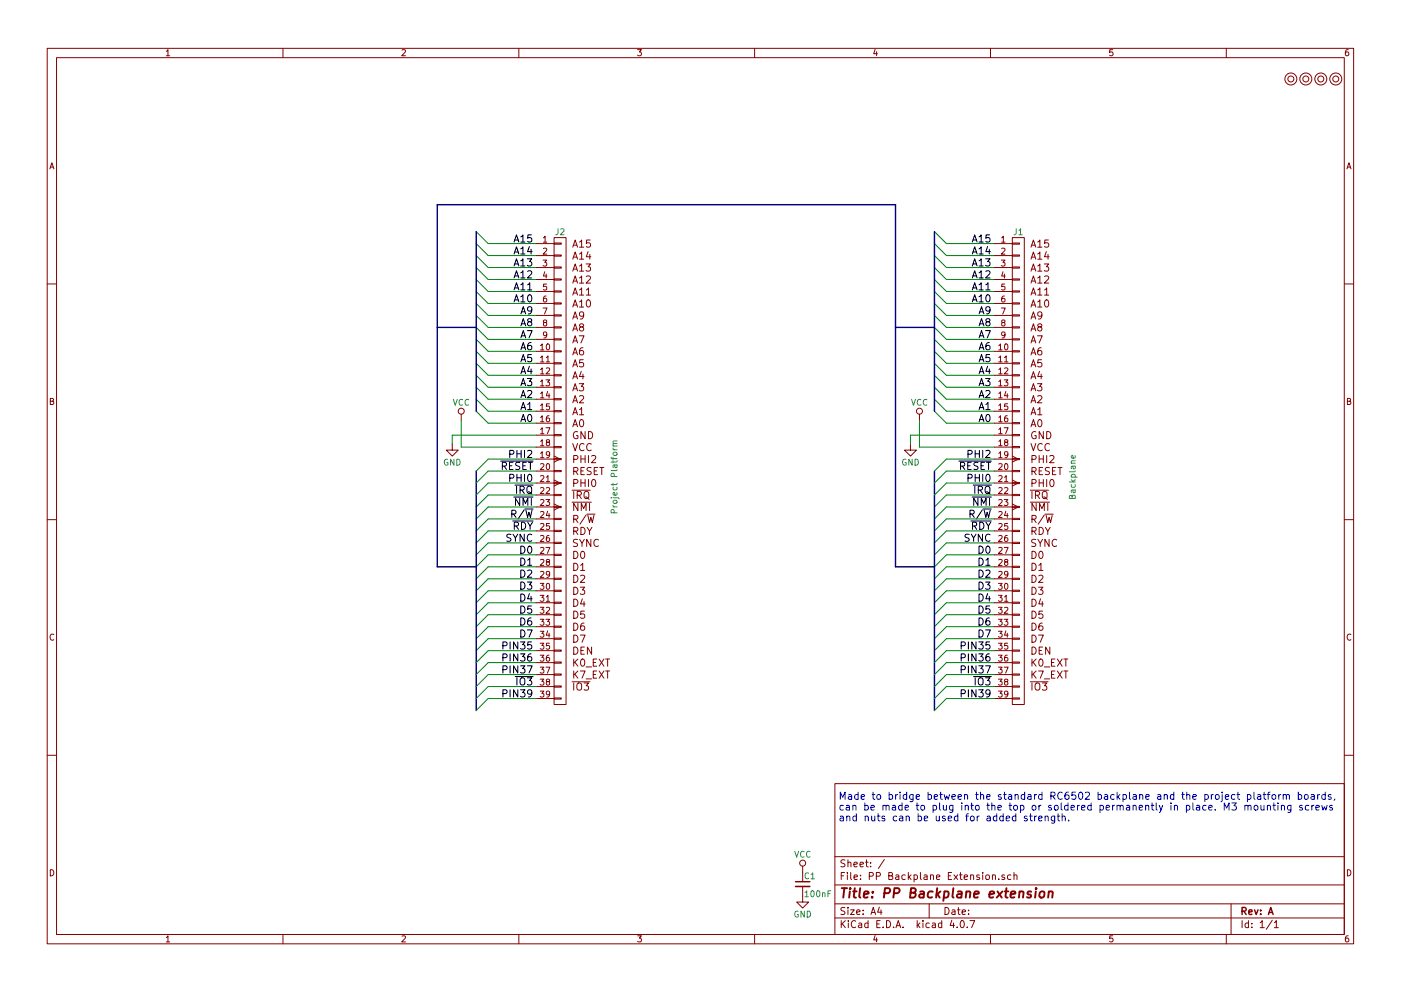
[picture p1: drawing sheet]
<svg xmlns="http://www.w3.org/2000/svg" width="297mm" height="210mm" viewBox="0 0 297 210" stroke-linecap="round" stroke-linejoin="round" font-family="sans-serif">
<g fill="none" stroke="#840000" stroke-width=".21">
<path d="M10 10.3h277v189.9h-277zM12 12.2h273v186.1h-273zM35.3 10.9l.3-.4v1.3M35.3 11.8h.7M60 10.3v1.9M85.2 10.6l.5-.1 .3 .4-.8 .9h.8M110 10.3v1.9M135.2 10.5h.8l-.4 .5 .3 .1 .1 .2-.1 .4-.2 .1-.5-.1M160 10.3v1.9M185.5 10.5l-.3 .9h.8M185.9 11v.8M210 10.3v1.9"/>
<path d="M235.9 10.5h-.6v.6h.6l.1 .5-.3 .2-.4-.1M260 10.3v1.9M285.9 10.5l-.4 .1-.2 .2-.1 .8 .3 .2 .4-.1 .1-.4-.1-.2-.4-.1-.3 .3M10.6 35.8l.4-1.3 .4 1.3M10.7 35.5h.6M285.6 35.8l.4-1.3 .4 1.3M285.7 35.5h.6M113.7 51.7h3.8M113.7 54.2h3.8M113.7 56.8h3.8M113.7 59.3h3.8M115.1 55.2h.8l-.4 .5 .4 .1v.5l-.2 .2-.6-.2"/>
<path d="M115.2 50.5l.4-.4v1.3M115.2 52.8l.5-.2 .2 .4-.8 .9h.8M115.2 51.4h.7M115.5 57.7l-.3 .9h.8M115.8 58.1v.9M117.5 50.4h2.5v99.1h-2.5zM117.5 59.2h1.5v.2h-1.5zM117.5 56.6h1.5v.3h-1.5zM117.5 54.1h1.5v.3h-1.5zM117.5 51.6h1.5v.2h-1.5zM121.4 57.5l.5-1.5 .6 1.5M121.4 55l.5-1.5 .6 1.5"/>
<path d="M121.4 52.4l.5-1.5 .6 1.5M121.6 59.6h.7M121.6 57.1h.7M121.6 54.6h.7M121.6 52h.7M122.9 59l.4-.5v1.6M122.9 56.4l.4-.4v1.5M122.9 53.9l.4-.4v1.5M122.9 51.4l.4-.5v1.5M122.9 57.5h.8M122.9 55h.8M122.9 52.4h.8"/>
<path d="M124.3 56h.9l-.5 .6 .5 .3-.1 .5-.2 .1-.6-.1M124.3 58.7l.6-.2 .3 .5-.9 1.1h.9M124.7 53.4l-.4 1.1h1M125 54v1M125.1 50.9h-.7l-.1 .8 .2-.2 .5 .1 .2 .6-.3 .2-.6-.1M210.8 51.7h3.8M210.8 54.2h3.8M210.8 56.8h3.8M210.8 59.3h3.8M212.3 55.2h.8l-.5 .5 .4 .1v.5l-.1 .2-.6-.2M212.4 50.5l.3-.4v1.3M212.4 52.8l.5-.2 .2 .4-.8 .9h.8"/>
<path d="M212.4 51.4h.7M212.6 57.7l-.2 .9h.7M213 58.1v.9M214.6 50.4h2.6v99.1h-2.6zM214.6 59.2h1.6v.2h-1.6zM214.6 56.6h1.6v.3h-1.6zM214.6 54.1h1.6v.3h-1.6zM214.6 51.6h1.6v.2h-1.6zM218.6 57.5l.5-1.5 .5 1.5M218.6 55l.5-1.5 .5 1.5M218.6 52.4l.5-1.5 .5 1.5M218.7 59.6h.8"/>
<path d="M218.7 57.1h.8M218.7 54.6h.8M218.7 52h.8M220 59l.5-.5v1.6M220 56.4l.5-.4v1.5M220 53.9l.5-.4v1.5M220 51.4l.5-.5v1.5M220 57.5h.9M220 55h.9M220 52.4h.9M221.4 56h1l-.6 .6 .6 .3-.1 .5-.3 .1-.6-.1M221.5 58.7l.5-.2 .4 .5-1 1.1h1"/>
<path d="M221.8 53.4l-.3 1.1h.9M222.2 54v1M222.3 50.9h-.8v.8l.2-.2 .5 .1 .2 .6-.4 .2-.5-.1M10 60.2h2M113.7 61.8h3.8M113.7 64.4h3.8M113.7 66.9h3.8M113.7 69.5h3.8M113.7 72h3.8M113.7 74.5h3.8M113.7 77.1h3.8M113.7 79.6h3.8"/>
<path d="M114.6 73.3l.4-.3v1.2M114.6 75.9l.4-.4v1.3M114.6 78.4l.4-.4v1.3M114.6 74.2h.7M114.6 76.8h.7M114.6 79.3h.7M115.1 65.3h.9l-.6 1.3M115.4 68.4l-.2-.2 .1-.2h.6v.3l-.6 .2-.1 .2 .1 .3 .1 .2h.3l.2-.3v-.4l-.2-.1M115.8 62.8l-.4 .1-.1 .2-.1 .7 .2 .3 .5-.1-.1-.7h-.4l-.2 .2M115.8 75.9l.4-.4v1.3M115.8 78.2l.5-.2 .2 .4-.8 .9h.8M115.8 76.8h.7"/>
<path d="M115.9 60.3h-.6l-.1 .6h.7v.5l-.2 .1-.5-.1M115.9 71l-.2 .2-.4-.1v-.6l.4-.1 .2 .3v.7l-.3 .3h-.3M115.9 73.1l.2-.1a.67 .67 0 0 1 .5 .6 .67 .67 0 0 1-.5 .6l-.3-.4zM117.5 79.5h1.5v.3h-1.5zM117.5 77h1.5v.2h-1.5zM117.5 74.4h1.5v.3h-1.5zM117.5 71.9h1.5v.2h-1.5zM117.5 69.3h1.5v.3h-1.5zM117.5 66.8h1.5v.3h-1.5zM117.5 64.3h1.5v.2h-1.5zM117.5 61.7h1.5v.3h-1.5zM121.4 65.1l.5-1.5 .6 1.5"/>
<path d="M121.4 62.6l.5-1.5 .6 1.5M121.4 60.1l.5-1.6 .6 1.6M121.4 77.8l.5-1.5 .6 1.5M121.4 75.3l.5-1.5 .6 1.5M121.4 72.8l.5-1.6 .6 1.6M121.4 70.2l.5-1.5 .6 1.5M121.4 67.7l.5-1.5 .6 1.5M121.6 64.7h.7M121.6 62.2h.7M121.6 80h.7M121.6 77.4h.7M121.6 74.9h.7"/>
<path d="M121.6 72.3h.7M121.6 69.8h.7M121.6 67.3h.7M122.8 71.2h1l-.6 1.6M122.9 64.1l.4-.5v1.5M122.9 61.5l.4-.4v1.5M122.9 65.1h.8M122.9 62.6h.8M122.9 60.1h.8M123.2 69.4l-.3-.3v-.2l.3-.2 .4 .1 .1 .2v.2l-.7 .2-.1 .2v.3l.3 .3h.2l.3-.3v-.3l-.3-.2M123.2 78.8l-.3 1.1h.9M123.6 73.8l-.4 .1a.99 .99 0 0 0 0 1.4l.5-.1v-.6l-.3-.2h-.2l-.3 .2"/>
<path d="M123.6 79.4v1M123.7 76.3h-.8v.8l.2-.2 .5 .1 .1 .6-.3 .2-.5-.1M123.7 66.8l-.3 .3h-.2l-.3-.3v-.5l.5-.1a.96 .96 0 0 1-.1 1.5h-.3M124.3 61.5l.5-.4v1.5M124.3 62.6h.9M124.5 63.8l.2-.2a.81 .81 0 0 1 .5 .8 .81 .81 0 0 1-.5 .7l-.2-.1-.2-.4zM210.8 61.8h3.8M210.8 64.4h3.8M210.8 66.9h3.8M210.8 69.5h3.8M210.8 72h3.8M210.8 74.5h3.8"/>
<path d="M210.8 77.1h3.8M210.8 79.6h3.8M211.8 73.3l.3-.3v1.2M211.8 75.9l.3-.4v1.3M211.8 78.4l.3-.4v1.3M211.8 74.2h.7M211.8 76.8h.7M211.8 79.3h.7M212.3 65.3h.8l-.5 1.3M212.6 68.4l-.2-.2v-.2h.6v.3l-.5 .2-.1 .2v.3l.2 .2h.3l.2-.3-.1-.4-.1-.1M213 62.8l-.4 .1-.2 .2v.7l.2 .3 .4-.1v-.7h-.4l-.2 .2M213 75.9l.3-.4v1.3"/>
<path d="M213 78.2l.5-.2 .2 .4-.8 .9h.8M213 76.8h.7M213 60.3h-.6v.6h.6v.5l-.1 .1-.5-.1M213.1 71l-.2 .2-.4-.1-.1-.6 .5-.1 .2 .3-.1 .7-.3 .3h-.2M213.1 73.1l.2-.1a.67 .67 0 0 1 .4 .6 .67 .67 0 0 1-.4 .6l-.3-.4zM214.6 79.5h1.6v.3h-1.6zM214.6 77h1.6v.2h-1.6zM214.6 74.4h1.6v.3h-1.6zM214.6 71.9h1.6v.2h-1.6zM214.6 69.3h1.6v.3h-1.6zM214.6 66.8h1.6v.3h-1.6zM214.6 64.3h1.6v.2h-1.6z"/>
<path d="M214.6 61.7h1.6v.3h-1.6zM218.6 65.1l.5-1.5 .5 1.5M218.6 62.6l.5-1.5 .5 1.5M218.6 60.1l.5-1.6 .5 1.6M218.6 77.8l.5-1.5 .5 1.5M218.6 75.3l.5-1.5 .5 1.5M218.6 72.8l.5-1.6 .5 1.6M218.6 70.2l.5-1.5 .5 1.5M218.6 67.7l.5-1.5 .5 1.5M218.7 64.7h.8M218.7 62.2h.8M218.7 80h.8"/>
<path d="M218.7 77.4h.8M218.7 74.9h.8M218.7 72.3h.8M218.7 69.8h.8M218.7 67.3h.8M220 71.2h1l-.7 1.6M220 64.1l.5-.5v1.5M220 61.5l.5-.4v1.5M220 65.1h.9M220 62.6h.9M220 60.1h.9M220.3 69.4l-.3-.3 .1-.2 .2-.2 .5 .1 .1 .2-.1 .2-.6 .2-.2 .2v.3l.3 .3h.3l.3-.3v-.3l-.3-.2"/>
<path d="M220.4 78.8l-.4 1.1h1M220.8 73.8l-.5 .1a.99 .99 0 0 0 0 1.4l.5-.1 .1-.6-.3-.2h-.3l-.3 .2M220.8 79.4v1M220.8 76.3h-.7l-.1 .8 .2-.2 .6 .1 .1 .6-.3 .2-.6-.1M220.9 66.8l-.3 .3h-.3l-.3-.3 .1-.5 .5-.1a.96 .96 0 0 1-.1 1.5h-.3M221.5 61.5l.4-.4v1.5M221.5 62.6h.9M221.6 63.8l.2-.2a.81 .81 0 0 1 .6 .8 .81 .81 0 0 1-.6 .7l-.2-.1-.1-.4zM285 60.2h2M10.7 85.1h.5l.1-.5-.6-.1v1.3h.5l.2-.4-.3-.3M95.9 94.2v1.3h1.3l-1.3 1.3-1.3-1.3h1.3M97.8 87.9v1.2"/>
<path d="M113.7 99.9h3.8M113.7 82.2h3.8M113.7 84.7h3.8M113.7 87.2h3.8M113.7 89.8h3.8M113.7 92.3h3.8M113.7 94.9h3.8M113.7 97.4h3.8M114.6 98.5l.5-.1 .2 .3-.8 .9h.8M114.6 80.9l.4-.3v1.3M114.6 83.5l.4-.4v1.3M114.6 86l.4-.3v1.2"/>
<path d="M114.6 88.6l.4-.4v1.3M114.6 91.1l.4-.4v1.3M114.6 93.6l.4-.3v1.3M114.6 96.2l.4-.4v1.3M114.6 81.9h.7M114.6 84.4h.7M114.6 86.9h.7M114.6 89.5h.7M114.6 92h.7M114.6 94.6h.7M114.6 97.1h.7M115.7 80.6h.8l-.4 .5 .4 .1v.5l-.2 .2-.6-.2"/>
<path d="M115.7 90.7h.9l-.5 1.3M115.9 98.5l.2-.1a.67 .67 0 0 1 .5 .6 .67 .67 0 0 1-.5 .6l-.3-.4zM116.1 93.8l-.3-.2 .1-.2h.6v.3l-.6 .2-.1 .2 .1 .3 .2 .2h.2l.2-.3v-.4l-.2-.1M116.1 83.1l-.3 .9h.8M116.4 88.2l-.3 .1-.2 .2-.1 .7 .3 .3 .4-.1-.1-.7h-.3l-.3 .2M116.4 83.5v.9M116.5 85.7h-.6l-.1 .6h.7v.5l-.2 .1-.5-.1M116.5 96.4l-.2 .2-.4-.1v-.6l.4-.1 .2 .3v.7l-.3 .3h-.3M117.5 99.8h1.5v.3h-1.5zM117.5 97.3h1.5v.2h-1.5zM117.5 94.7h1.5v.3h-1.5zM117.5 92.2h1.5v.3h-1.5z"/>
<path d="M117.5 89.7h1.5v.2h-1.5zM117.5 87.1h1.5v.3h-1.5zM117.5 84.6h1.5v.2h-1.5zM117.5 82h1.5v.3h-1.5zM117.5 96.8l1.2 .6-1.2 .6M121.4 90.5l.5-1.5 .6 1.5M121.4 88l.5-1.5 .6 1.5M121.4 85.5l.5-1.6 .6 1.6M121.4 82.9l.5-1.5 .6 1.5M121.4 80.4l.5-1.5 .6 1.5M121.4 94.1l.5 1.5 .6-1.5M121.6 90.1h.7"/>
<path d="M121.6 87.6h.7M121.6 85h.7M121.6 82.5h.7M121.6 97.5l.8-.1 .1-.3v-.3l-.3-.2h-.6v1.6M121.6 100l.8-.1 .1-.2v-.4l-.3-.1h-.6v1.5M122 100l.5 .7M122.5 91.6a.71 .71 0 0 0-.9 .7 .71 .71 0 0 0 .9 .7v-.6h-.3M122.8 81.4h.9l-.5 .6 .5 .3v.5l-.3 .1-.6-.1M122.9 86.9l.4-.4v1.5M122.9 84.1l.5-.2 .3 .5-.9 1.1h.9M122.9 88h.8M123 89.2l.2-.2a.81 .81 0 0 1 .6 .8 .81 .81 0 0 1-.6 .7l-.2-.1-.1-.4z"/>
<path d="M123.2 97.4h.9M123.2 99.9h.5M123.2 96.6v1.6M123.8 94.3a.72 .72 0 0 0-1 .4 .72 .72 0 0 0 .7 .9l.3-.1M123.9 99.2h-.7v1.5h.7M124.1 91.6v1.5l-.9-1.5v1.5M124.1 96.6v1.6M124.8 91.6a.77 .77 0 0 1 .9 .7 .77 .77 0 0 1-.9 .8zM124.8 96.6v1.6M125.3 99.3l-.5-.1-.3 .3 .1 .3 .7 .3v.5l-.3 .1-.5-.1M125.3 94.3a.72 .72 0 0 0-1 .4 .72 .72 0 0 0 .7 .9l.3-.1M125.4 96.8l.6-.2 .3 .5-.9 1.1h.9"/>
<path d="M126 99.9h.5M126.7 99.2h-.7v1.5h.7M127.2 99.2h.8M127.6 99.2v1.5M193 94.2v1.3h1.3l-1.3 1.3-1.2-1.3h1.2M194.9 87.9v1.2M210.8 99.9h3.8M210.8 82.2h3.8M210.8 84.7h3.8M210.8 87.2h3.8M210.8 89.8h3.8M210.8 92.3h3.8"/>
<path d="M210.8 94.9h3.8M210.8 97.4h3.8M211.8 98.5l.4-.1 .3 .3-.8 .9h.8M211.8 80.9l.3-.3v1.3M211.8 83.5l.3-.4v1.3M211.8 86l.3-.3v1.2M211.8 88.6l.3-.4v1.3M211.8 91.1l.3-.4v1.3M211.8 93.6l.3-.3v1.3M211.8 96.2l.3-.4v1.3M211.8 81.9h.7M211.8 84.4h.7"/>
<path d="M211.8 86.9h.7M211.8 89.5h.7M211.8 92h.7M211.8 94.6h.7M211.8 97.1h.7M212.9 80.6h.8l-.4 .5 .3 .1v.5l-.1 .2-.6-.2M212.9 90.7h.8l-.5 1.3M213.1 98.5l.2-.1a.67 .67 0 0 1 .4 .6 .67 .67 0 0 1-.4 .6l-.3-.4zM213.2 93.8l-.2-.2v-.2h.6v.3l-.5 .2-.1 .2v.3l.2 .2h.3l.2-.3-.1-.4-.1-.1M213.3 83.1l-.3 .9h.7M213.6 88.2l-.4 .1-.2 .2v.7l.2 .3 .4-.1v-.7h-.4l-.2 .2M213.6 83.5v.9"/>
<path d="M213.6 85.7h-.6v.6h.6v.5l-.1 .1-.5-.1M213.7 96.4l-.2 .2-.4-.1-.1-.6 .5-.1 .2 .3-.1 .7-.3 .3h-.2M214.6 99.8h1.6v.3h-1.6zM214.6 97.3h1.6v.2h-1.6zM214.6 94.7h1.6v.3h-1.6zM214.6 92.2h1.6v.3h-1.6zM214.6 89.7h1.6v.2h-1.6zM214.6 87.1h1.6v.3h-1.6zM214.6 84.6h1.6v.2h-1.6zM214.6 82h1.6v.3h-1.6zM214.6 96.8l1.3 .6-1.3 .6M218.6 90.5l.5-1.5 .5 1.5"/>
<path d="M218.6 88l.5-1.5 .5 1.5M218.6 85.5l.5-1.6 .5 1.6M218.6 82.9l.5-1.5 .5 1.5M218.6 80.4l.5-1.5 .5 1.5M218.6 94.1l.5 1.5 .5-1.5M218.7 90.1h.8M218.7 87.6h.8M218.7 85h.8M218.7 82.5h.8M218.8 97.5l.7-.1 .2-.3-.1-.3-.2-.2h-.6v1.6M218.8 100l.7-.1 .2-.2-.1-.4-.2-.1h-.6v1.5M219.2 100l.5 .7"/>
<path d="M219.6 91.6a.71 .71 0 0 0-.9 .7 .71 .71 0 0 0 .9 .7l.1-.6h-.3M220 81.4h.9l-.5 .6 .5 .3-.1 .5-.2 .1-.6-.1M220 86.9l.5-.4v1.5M220 84.1l.6-.2 .3 .5-.9 1.1h.9M220 88h.9M220.2 89.1l.2-.1a.81 .81 0 0 1 .5 .8 .81 .81 0 0 1-.5 .7 .98 .98 0 0 1-.2-1.4zM220.3 96.6v1.6M220.3 97.4h.9M220.3 99.9h.5M221 94.3a.72 .72 0 0 0-1 .4 .72 .72 0 0 0 .7 .9l.3-.1M221.1 99.2h-.8v1.5h.8M221.2 91.6v1.5l-.9-1.5v1.5"/>
<path d="M221.2 96.6v1.6M221.9 91.6a.77 .77 0 0 1 .9 .7 .77 .77 0 0 1-.9 .8zM221.9 96.6v1.6M222.5 99.3l-.6-.1-.3 .3 .2 .3 .6 .3v.5l-.2 .1-.6-.1M222.5 94.3a.72 .72 0 0 0-1 .4 .72 .72 0 0 0 .7 .9l.3-.1M222.6 96.8l.6-.2 .3 .5-1 1.1h1M223.1 99.9h.5M223.9 99.2h-.8v1.5h.8M224.3 99.2h.9M224.7 99.2v1.5M285.7 85.1h.5l.1-.5-.6-.1v1.3h.5l.2-.4-.3-.3M10 110.3h2"/>
<path d="M113.7 102.5h3.8M113.7 105h3.8M113.7 107.6h3.8M113.7 110.1h3.8M113.7 112.6h3.8M113.7 115.2h3.8M113.7 117.7h3.8M114.6 101l.5-.1 .2 .4-.8 .9h.8M114.6 103.6l.5-.2 .2 .4-.8 .9h.8M114.6 106.1l.5-.1 .2 .3-.8 1h.8M114.6 108.6l.5-.1 .2 .4-.8 .9h.8M114.6 111.2l.5-.1 .2 .3-.8 .9h.8"/>
<path d="M114.6 113.7l.5-.1 .2 .4-.8 .9h.8M114.6 116.3l.5-.2 .2 .4-.8 .9h.8M114.6 118.8l.5-.1 .2 .3-.8 1h.8M115.7 106h.8l-.4 .5 .4 .1v.5l-.2 .2-.6-.2M115.7 116.1h.9l-.5 1.3M115.8 101.3l.4-.4v1.3M115.8 103.6l.5-.2 .2 .4-.8 .9h.8M115.8 102.2h.7M116.1 119.2l-.3-.2 .1-.2h.6v.3l-.6 .2-.1 .2 .1 .3 .2 .2h.2l.2-.3v-.4l-.2-.1M116.1 108.5l-.3 .9h.8M116.4 113.6l-.3 .1-.2 .2-.1 .7 .3 .3 .4-.1-.1-.7h-.3l-.3 .2M116.4 108.9v.9"/>
<path d="M116.5 111.1h-.6l-.1 .6h.7v.5l-.2 .1-.5-.1M117.5 117.6h1.5v.3h-1.5zM117.5 115.1h1.5v.2h-1.5zM117.5 112.5h1.5v.3h-1.5zM117.5 110h1.5v.2h-1.5zM117.5 107.4h1.5v.3h-1.5zM117.5 104.9h1.5v.3h-1.5zM117.5 102.4h1.5v.2h-1.5zM117.5 101.8l1.2 .7-1.2 .6M117.5 106.9l1.2 .7-1.2 .6M121.3 104h3.8M121.3 106.5h4.1"/>
<path d="M121.6 117a.77 .77 0 0 1 .9 .7 .77 .77 0 0 1-.9 .8zM121.6 119.5a.77 .77 0 0 1 .9 .8 .77 .77 0 0 1-.9 .7zM121.6 102.5h.8l.1-.3v-.3l-.3-.2h-.6v1.5M121.6 110.2l.8-.1 .1-.3v-.3l-.3-.2h-.6v1.6M121.6 112.7l.8-.1 .1-.2v-.4l-.3-.1h-.6v1.5M121.6 104.3v1.5M122 110.2l.5 .7M122 112.7l.5 .7M122.4 105.1l.7-.1 .2-.2-.1-.4-.2-.1h-.6v1.5M122.5 114.5l-.6-.1-.3 .3 .1 .4 .7 .3v.4l-.3 .1h-.5M122.5 106.8v1.5l-.9-1.5v1.5M122.8 105.1l.5 .7"/>
<path d="M122.9 114.4l.5 .8 .5-.8M123.1 119.9l.4-.4v1.5M123.2 111.9a.77 .77 0 0 1 .9 .7 .77 .77 0 0 1-.9 .8zM123.2 102.5h.9M123.2 101.7v1.5M123.2 108.3v-1.5l.5 1.1 .6-1.1v1.5M123.3 117h.2a.81 .81 0 0 1 .5 .7 .81 .81 0 0 1-.5 .8 .98 .98 0 0 1-.2-1.5zM123.4 115.2v.7M123.9 104.5a.5 .5 0 0 1 .6-.2 .5 .5 0 0 1 .3 .5v.8l-.3 .2a.53 .53 0 0 1-.7-.5zM124.1 101.7v1.5M124.1 105.4l.8 .5M124.3 109.3l-1.3 1.9"/>
<path d="M124.4 109.1h1.8M124.5 111.9l.5 .8 .5-.8M124.6 109.3l.4 1.6 .3-1.1 .3 1.1 .3-1.6M124.8 101.7v1.5M125 106.8v1.5M125 112.7v.7M125.3 114.4v1.5l-.9-1.5v1.5M125.6 101.9l.2-.2a.81 .81 0 0 1 .5 .8 .81 .81 0 0 1-.5 .7l-.2-.1-.2-.4zM126.9 114.6a.72 .72 0 0 0-1.1 .5 .72 .72 0 0 0 .8 .8l.3-.1M210.8 102.5h3.8M210.8 105h3.8M210.8 107.6h3.8"/>
<path d="M210.8 110.1h3.8M210.8 112.6h3.8M210.8 115.2h3.8M210.8 117.7h3.8M211.8 101l.4-.1 .3 .4-.8 .9h.8M211.8 103.6l.4-.2 .3 .4-.8 .9h.8M211.8 106.1l.4-.1 .3 .3-.8 1h.8M211.8 108.6l.4-.1 .3 .4-.8 .9h.8M211.8 111.2l.4-.1 .3 .3-.8 .9h.8M211.8 113.7l.4-.1 .3 .4-.8 .9h.8M211.8 116.3l.4-.2 .3 .4-.8 .9h.8M211.8 118.8l.4-.1 .3 .3-.8 1h.8"/>
<path d="M212.9 106h.8l-.4 .5 .3 .1v.5l-.1 .2-.6-.2M212.9 116.1h.8l-.5 1.3M213 101.3l.3-.4v1.3M213 103.6l.5-.2 .2 .4-.8 .9h.8M213 102.2h.7M213.2 119.2l-.2-.2v-.2h.6v.3l-.5 .2-.1 .2v.3l.2 .2h.3l.2-.3-.1-.4-.1-.1M213.3 108.5l-.3 .9h.7M213.6 113.6l-.4 .1-.2 .2v.7l.2 .3 .4-.1v-.7h-.4l-.2 .2M213.6 108.9v.9M213.6 111.1h-.6v.6h.6v.5l-.1 .1-.5-.1M214.6 117.6h1.6v.3h-1.6zM214.6 115.1h1.6v.2h-1.6z"/>
<path d="M214.6 112.5h1.6v.3h-1.6zM214.6 110h1.6v.2h-1.6zM214.6 107.4h1.6v.3h-1.6zM214.6 104.9h1.6v.3h-1.6zM214.6 102.4h1.6v.2h-1.6zM214.6 101.8l1.3 .7-1.3 .6M214.6 106.9l1.3 .7-1.3 .6M218.4 104h3.9M218.4 106.5h4.1M218.8 117a.77 .77 0 0 1 .9 .7 .77 .77 0 0 1-.9 .8zM218.8 119.5a.77 .77 0 0 1 .9 .8 .77 .77 0 0 1-.9 .7zM218.8 102.5h.7l.2-.3-.1-.3-.2-.2h-.6v1.5"/>
<path d="M218.8 110.2l.7-.1 .2-.3-.1-.3-.2-.2h-.6v1.6M218.8 112.7l.7-.1 .2-.2-.1-.4-.2-.1h-.6v1.5M218.8 104.3v1.5M219.2 110.2l.5 .7M219.2 112.7l.5 .7M219.5 105.1l.8-.1 .1-.2-.1-.4-.2-.1h-.6v1.5M219.6 114.5l-.6-.1-.3 .3 .2 .4 .6 .3v.4l-.2 .1h-.6M219.7 106.8v1.5l-.9-1.5v1.5M219.9 105.1l.5 .7M220 114.4l.5 .8 .6-.8M220.2 119.9l.5-.4v1.5M220.3 111.9a.77 .77 0 0 1 .9 .7 .77 .77 0 0 1-.9 .8z"/>
<path d="M220.3 101.7v1.5M220.3 102.5h.9M220.4 108.3v-1.5l.5 1.1 .5-1.1v1.5M220.5 117h.1a.81 .81 0 0 1 .6 .7 .81 .81 0 0 1-.6 .8 .98 .98 0 0 1-.1-1.5zM220.5 115.2v.7M221.1 104.5a.5 .5 0 0 1 .5-.2 .5 .5 0 0 1 .4 .5l-.1 .8-.3 .2a.53 .53 0 0 1-.6-.5zM221.2 101.7v1.5M221.3 105.4l.8 .5M221.4 109.3l-1.3 1.9M221.6 109.1h1.7M221.6 111.9l.5 .8 .6-.8M221.8 109.3l.3 1.6 .3-1.1 .3 1.1 .4-1.6"/>
<path d="M221.9 101.7v1.5M222.1 106.8v1.5M222.1 112.7v.7M222.4 114.4v1.5l-.9-1.5v1.5M222.7 101.9l.3-.2a.81 .81 0 0 1 .5 .8 .81 .81 0 0 1-.5 .7l-.3-.1-.1-.4zM224 114.6a.72 .72 0 0 0-1 .5 .72 .72 0 0 0 .7 .8l.3-.1M285 110.3h2M11.4 134.6a.58 .58 0 0 0-.8 .6 .58 .58 0 0 0 .8 .5M113.7 138h3.8M113.7 125.3h3.8M113.7 127.9h3.8M113.7 130.4h3.8"/>
<path d="M113.7 133h3.8M113.7 135.5h3.8M113.7 120.3h3.8M113.7 122.8h3.8M114.5 123.8h.8l-.4 .5 .4 .1v.5l-.2 .1-.6-.1M114.5 126.3h.8l-.4 .5 .4 .1v.6l-.2 .1-.6-.1M114.5 128.8h.8l-.4 .5 .4 .1v.6l-.2 .1-.6-.1M114.5 131.4h.8l-.4 .5 .4 .1v.5l-.2 .2-.6-.2M114.5 133.9h.8l-.4 .5 .4 .1v.6l-.2 .1-.6-.1M114.5 136.5h.8l-.4 .5 .4 .1v.5l-.2 .1-.6-.1M114.5 139h.8l-.4 .5 .4 .1v.6l-.2 .1-.6-.1M114.6 121.3l.5-.1 .2 .4-.8 .9h.8"/>
<path d="M115.7 131.4h.8l-.4 .5 .4 .1v.5l-.2 .2-.6-.2M115.8 126.7l.4-.4v1.3M115.8 129l.5-.2 .2 .4-.8 .9h.8M115.8 127.6h.7M115.9 123.9l.2-.1a.67 .67 0 0 1 .5 .6 .67 .67 0 0 1-.5 .6l-.3-.4zM116.1 133.9l-.3 .9h.8M116.4 139l-.3 .1-.2 .2-.1 .7 .3 .3 .4-.1-.1-.7h-.3l-.3 .2M116.4 134.3v.9M116.5 136.5h-.6l-.1 .6h.7v.5l-.2 .1-.5-.1M116.5 121.8l-.2 .2-.4-.1v-.6l.4-.1 .2 .3v.7l-.3 .3h-.3M117.5 137.9h1.5v.3h-1.5zM117.5 135.4h1.5v.2h-1.5z"/>
<path d="M117.5 132.8h1.5v.3h-1.5zM117.5 130.3h1.5v.3h-1.5zM117.5 127.8h1.5v.2h-1.5zM117.5 125.2h1.5v.3h-1.5zM117.5 122.7h1.5v.2h-1.5zM117.5 120.1h1.5v.3h-1.5zM121.6 122a.77 .77 0 0 1 .9 .8 .77 .77 0 0 1-.9 .8zM121.6 124.6a.77 .77 0 0 1 .9 .7 .77 .77 0 0 1-.9 .8zM121.6 127.1a.77 .77 0 0 1 .9 .8 .77 .77 0 0 1-.9 .7zM121.6 129.7a.77 .77 0 0 1 .9 .7 .77 .77 0 0 1-.9 .8zM121.6 132.2a.77 .77 0 0 1 .9 .8 .77 .77 0 0 1-.9 .7zM121.6 134.7a.77 .77 0 0 1 .9 .8 .77 .77 0 0 1-.9 .8z"/>
<path d="M121.6 137.3a.77 .77 0 0 1 .9 .7 .77 .77 0 0 1-.9 .8zM121.6 139.8v1.5M122.5 139.8l-.9 .9M123 124.6h1l-.5 .6 .5 .2-.1 .6-.2 .1-.7-.1M123 134.7h1.1l-.7 1.6M123.1 122.2l.6-.2 .3 .5-1 1.1h1M123.1 121h.9M123.2 138h.5M123.2 140l.3-.2a.81 .81 0 0 1 .5 .8 .81 .81 0 0 1-.5 .7l-.3-.1-.1-.4zM123.5 127l-.4 1.1h1M123.8 132.2l-.4 .1a.99 .99 0 0 0 0 1.4l.5-.1 .1-.5-.3-.3h-.3l-.3 .3M123.8 127.6v1"/>
<path d="M123.9 129.7h-.7l-.1 .7 .2-.2 .5 .1 .2 .6-.3 .3-.6-.2M123.9 137.3h-.7v1.5h.7M125.4 137.3v1.5l-.9-1.5v1.5M126.5 139.8h-.7v1.5h.7M127 139.8l1 1.5M128 139.8l-1 1.5M128.4 139.8h.9M128.8 139.8v1.5M210.8 138h3.8M210.8 125.3h3.8M210.8 127.9h3.8M210.8 130.4h3.8"/>
<path d="M210.8 133h3.8M210.8 135.5h3.8M210.8 120.3h3.8M210.8 122.8h3.8M211.7 123.8h.8l-.5 .5 .4 .1v.5l-.2 .1-.5-.1M211.7 126.3h.8l-.5 .5 .4 .1v.6l-.2 .1-.5-.1M211.7 128.8h.8l-.5 .5 .4 .1v.6l-.2 .1-.5-.1M211.7 131.4h.8l-.5 .5 .4 .1v.5l-.2 .2-.5-.2M211.7 133.9h.8l-.5 .5 .4 .1v.6l-.2 .1-.5-.1M211.7 136.5h.8l-.5 .5 .4 .1v.5l-.2 .1-.5-.1M211.7 139h.8l-.5 .5 .4 .1v.6l-.2 .1-.5-.1M211.8 121.3l.4-.1 .3 .4-.8 .9h.8"/>
<path d="M212.9 131.4h.8l-.4 .5 .3 .1v.5l-.1 .2-.6-.2M213 126.7l.3-.4v1.3M213 129l.5-.2 .2 .4-.8 .9h.8M213 127.6h.7M213.1 123.9l.2-.1a.67 .67 0 0 1 .4 .6 .67 .67 0 0 1-.4 .6l-.3-.4zM213.3 133.9l-.3 .9h.7M213.6 139l-.4 .1-.2 .2v.7l.2 .3 .4-.1v-.7h-.4l-.2 .2M213.6 134.3v.9M213.6 136.5h-.6v.6h.6v.5l-.1 .1-.5-.1M213.7 121.8l-.2 .2-.4-.1-.1-.6 .5-.1 .2 .3-.1 .7-.3 .3h-.2M214.6 137.9h1.6v.3h-1.6zM214.6 135.4h1.6v.2h-1.6z"/>
<path d="M214.6 132.8h1.6v.3h-1.6zM214.6 130.3h1.6v.3h-1.6zM214.6 127.8h1.6v.2h-1.6zM214.6 125.2h1.6v.3h-1.6zM214.6 122.7h1.6v.2h-1.6zM214.6 120.1h1.6v.3h-1.6zM218.8 122a.77 .77 0 0 1 .9 .8 .77 .77 0 0 1-.9 .8zM218.8 124.6a.77 .77 0 0 1 .9 .7 .77 .77 0 0 1-.9 .8zM218.8 127.1a.77 .77 0 0 1 .9 .8 .77 .77 0 0 1-.9 .7zM218.8 129.7a.77 .77 0 0 1 .9 .7 .77 .77 0 0 1-.9 .8zM218.8 132.2a.77 .77 0 0 1 .9 .8 .77 .77 0 0 1-.9 .7zM218.8 134.7a.77 .77 0 0 1 .9 .8 .77 .77 0 0 1-.9 .8z"/>
<path d="M218.8 137.3a.77 .77 0 0 1 .9 .7 .77 .77 0 0 1-.9 .8zM218.8 139.8v1.5M219.7 139.8l-.9 .9M220.2 124.6h.9l-.5 .6 .5 .2v.6l-.3 .1-.6-.1M220.2 134.7h1l-.7 1.6M220.2 122.2l.6-.2 .3 .5-.9 1.1h.9M220.2 121h.9M220.3 138h.5M220.5 139.9l.1-.1a.81 .81 0 0 1 .6 .8 .81 .81 0 0 1-.6 .7 .98 .98 0 0 1-.1-1.4zM220.6 127l-.4 1.1h1M221 132.2l-.5 .1a.99 .99 0 0 0 0 1.4l.6-.1v-.5l-.3-.3h-.3l-.3 .3M221 127.6v1"/>
<path d="M221.1 129.7h-.8l-.1 .7 .3-.2 .5 .1 .1 .6-.3 .3-.6-.2M221.1 137.3h-.8v1.5h.8M222.6 137.3v1.5l-.9-1.5v1.5M223.7 139.8h-.8v1.5h.8M224.2 139.8l1 1.5M225.2 139.8l-1 1.5M225.6 139.8h.8M226 139.8v1.5M286.4 134.6a.58 .58 0 0 0-.8 .6 .58 .58 0 0 0 .8 .5M113.7 140.6h3.8M113.7 143.1h3.8M113.7 145.7h3.8"/>
<path d="M113.7 148.2h3.8M114.5 141.5h.8l-.4 .5 .4 .1v.6l-.2 .1-.6-.1M114.5 144.1h.8l-.4 .5 .4 .1v.5l-.2 .2-.6-.2M114.5 146.6h.8l-.4 .5 .4 .1v.6l-.2 .1-.6-.1M115.7 141.5h.9l-.5 1.3M116.1 144.6l-.3-.2 .1-.2h.6v.3l-.6 .2-.1 .2 .1 .3 .2 .2h.2l.2-.3v-.4l-.2-.1M116.5 147.2l-.2 .2-.4-.1v-.6l.4-.1 .2 .3v.7l-.3 .3h-.3M117.5 148.1h1.5v.2h-1.5zM117.5 145.5h1.5v.3h-1.5zM117.5 143h1.5v.3h-1.5zM117.5 140.5h1.5v.2h-1.5zM121.3 144.6h3.8"/>
<path d="M121.6 142.4v1.5M121.6 144.9v1.5M121.9 140.5l.6 .8M121.9 143l.6 .9M122.4 145.1a.5 .5 0 0 1 .6-.2 .5 .5 0 0 1 .3 .5v.8l-.3 .2a.53 .53 0 0 1-.7-.5zM122.5 142.4l-.9 .8M123 142.4h1.1l-.7 1.5M123.9 144.9h.9l-.5 .6 .5 .3-.1 .5-.2 .1-.6-.1M124.3 141.5h1.1M124.3 144h1.1M125.8 140.6h.5M125.8 143.1h.5"/>
<path d="M126.5 142.4h-.7v1.5h.7M127 142.4l1 1.5M128 142.4l-1 1.5M128.4 142.4h.9M128.8 142.4v1.5M210.8 140.6h3.8M210.8 143.1h3.8M210.8 145.7h3.8M210.8 148.2h3.8M211.7 141.5h.8l-.5 .5 .4 .1v.6l-.2 .1-.5-.1M211.7 144.1h.8l-.5 .5 .4 .1v.5l-.2 .2-.5-.2M211.7 146.6h.8l-.5 .5 .4 .1v.6l-.2 .1-.5-.1"/>
<path d="M212.9 141.5h.8l-.5 1.3M213.2 144.6l-.2-.2v-.2h.6v.3l-.5 .2-.1 .2v.3l.2 .2h.3l.2-.3-.1-.4-.1-.1M213.7 147.2l-.2 .2-.4-.1-.1-.6 .5-.1 .2 .3-.1 .7-.3 .3h-.2M214.6 148.1h1.6v.2h-1.6zM214.6 145.5h1.6v.3h-1.6zM214.6 143h1.6v.3h-1.6zM214.6 140.5h1.6v.2h-1.6zM218.4 144.6h3.8M218.8 142.4v1.5M218.8 144.9v1.5M219 140.5l.7 .8M219 143l.7 .9"/>
<path d="M219.5 145.1a.5 .5 0 0 1 .6-.2 .5 .5 0 0 1 .4 .5l-.1 .8-.3 .2a.53 .53 0 0 1-.6-.5zM219.7 142.4l-.9 .8M220.2 142.4h1l-.7 1.5M221 144.9h.9l-.5 .6 .5 .3v.5l-.3 .1-.6-.1M221.4 141.5h1.2M221.4 144h1.2M222.9 140.6h.5M222.9 143.1h.5M223.7 142.4h-.8v1.5h.8M224.2 142.4l1 1.5M225.2 142.4l-1 1.5M225.6 142.4h.8"/>
<path d="M226 142.4v1.5M10 160.2h2M177 166.3h108v32h-108zM285 160.2h2M10.7 184.5a.65 .65 0 0 1 .7 .7 .65 .65 0 0 1-.7 .6zM35.3 198.9l.3-.4v1.3M35.3 199.8h.7M60 198.3v1.9M85.2 198.6l.5-.1 .3 .4-.8 .9h.8M110 198.3v1.9M135.2 198.5h.8l-.4 .5 .3 .1 .1 .2-.1 .4-.2 .1-.5-.1M160 198.3v1.9"/>
<path d="M170.2 188.1v3.3h1.2l-1.2 1.3-1.3-1.3h1.3M170.2 183.8v3.3M177 194.8h108M177 191.8h108M177 187.8h108M177 181.8h108M178.4 195.3v1.5M178.4 185.8h.5M178.6 196l.6 .8M179.1 185.1h-.7v1.5M179.1 192.6l-.5-.1-.3 .3 .1 .3 .7 .4v.4l-.2 .1-.6-.1M179.1 182.5l-.5-.1-.3 .3 .1 .3 .7 .4v.4l-.2 .1-.6-.1"/>
<path d="M179.2 195.3l-.8 .9M179.7 185.1v.2M179.7 185.6v1M179.8 192.5v.2M179.8 183.1l.2-.2 .4 .1v.9M179.8 182.4v1.5M179.8 193v1M179.9 195.3v.2M179.9 195.8v1M180.3 193h.8l-.8 1h.8M180.4 185.1v1.3l.2 .2M181.1 183.4l.7-.1-.1-.3-.4-.1-.2 .2v.7h.6"/>
<path d="M181.1 186.1l.7-.1-.1-.3-.4-.1-.2 .2 .1 .7h.5M181.4 195.5a.71 .71 0 0 0-1 .5 .71 .71 0 0 0 .8 .8l.2-.1M181.6 193.5l.7-.1v-.3l-.4-.1-.3 .2 .1 .7h.6M182.1 195.9h.6v.9M182.3 183.4l.8-.1-.1-.3-.4-.1-.3 .2 .1 .7h.6M182.4 186.5v.1M182.4 185.7v.1M182.7 196.2l-.7 .3 .2 .3 .5-.1M183 193.9v.1M183 193.1v.1M183.5 182.9h.6M183.7 182.4v1.3l.4 .2"/>
<path d="M184 195.9l-.4-.1-.3 .3 .1 .6 .2 .1 .4-.1M184 195.3v1.5M184.3 185.9l.7-.1 .2-.2-.1-.3-.2-.2h-.6v1.5M184.6 183.8v.1M184.6 183v.1M184.7 194l.4-1.5 .5 1.5M184.8 193.6h.7M185.5 198.5l-.3 .9h.8M185.8 185.9l.7-.1 .2-.2-.1-.3-.2-.2h-.6v1.5M185.9 199v.8M185.9 196h.5M186.4 192.5l-.3 1h.9"/>
<path d="M186.6 195.3h-.7v1.5h.7M186.8 193v1M187.2 196.7v.1M187.5 182.3l-1.3 2M188 195.3a.76 .76 0 0 1 .8 .8 .76 .76 0 0 1-.8 .7zM188.4 185.8l.8-.1v-.4l-.2-.2h-.6v1.5h.6l.2-.1 .1-.4-.3-.3M189.5 196.7v.1M189.9 185.7h.6l.1 .9M190 196.8l.4-1.5 .6 1.5M190.1 196.4h.7M190.6 186l-.7 .3 .2 .3 .5-.1M191.5 196.7v.1"/>
<path d="M191.9 185.7l-.4-.1-.3 .3 .1 .6 .2 .1 .4-.1M192.6 185.1v1.5M192.7 186l.5 .6M193.2 185.6l-.6 .6M193.8 185.7l.4-.1 .3 .3-.1 .6h-.6M193.8 185.6v1.5M194.5 195.3v1.5M194.6 196.3l.4 .5M195 195.8l-.5 .6M195.1 185.1v1.3l.3 .2M195.7 195.3v.2M195.7 195.8v1"/>
<path d="M195.9 185.7h.6l.1 .9M196.6 186l-.7 .3 .2 .3 .5-.1M197 191.8v3M197 195.9l-.4-.1-.3 .3 .1 .6 .2 .1 .4-.1M197.3 185.7l.2-.1 .4 .1v.9M197.3 185.6v1M197.7 195.9h.6v.9M198.3 196.2l-.7 .3 .2 .3 .5-.1M198.6 186.1l.7-.1-.1-.3-.4-.1-.2 .2v.7h.6M199.7 195.9l-.5-.1-.2 .3v.6l.2 .1 .5-.1M199.7 195.3v1.5M200.4 192.5a.76 .76 0 0 1 .8 .8 .76 .76 0 0 1-.8 .7z"/>
<path d="M201.1 185.8h.5M201.8 185.1h-.7v1.5h.7M201.8 195.2l-.4 1.1h1M201.9 193.1h.5l.1 .9M202.2 195.8v1M202.3 185.6l.7 1M202.5 193.4l-.7 .3 .2 .3 .5-.1M202.9 196.7v.1M203 193h.6M203 185.6l-.7 1M203.2 192.5v1.3l.4 .2M203.4 185.6h.6"/>
<path d="M203.6 185.1v1.3l.4 .2M203.8 195.4l.1-.1a.8 .8 0 0 1 .6 .8 .8 .8 0 0 1-.6 .7 .97 .97 0 0 1-.1-1.4zM204 193.5l.7-.1-.1-.3-.4-.1-.2 .2 .1 .7h.5M204.4 186.1l.7-.1v-.3l-.5-.1-.2 .2 .1 .7h.6M205.1 196.7v.1M205.4 193.9v.1M205.4 193.1v.1M205.6 195.3h1.1l-.7 1.5M205.8 185.7l.2-.1 .4 .1v.9M205.8 185.6v1M207.6 185.7l-.3-.1-.2 .2v.2l.5 .2v.3h-.5M208.4 185.1v.2"/>
<path d="M208.4 185.6v1M209.1 185.7l.2-.1 .4 .1 .1 .6-.1 .2-.4 .1-.2-.1zM210 198.3v1.9M210.4 185.7l.2-.1 .4 .1v.9M210.4 185.6v1M211.8 186.5v.1M213 185.7l-.4-.1-.2 .2 .1 .2 .5 .2v.3h-.6M214.3 185.7l-.4-.1-.3 .3 .1 .6 .2 .1 .4-.1M215 185.7l.2-.1 .4 .1v.9M215 185.1v1.5M235.9 198.5h-.6v.7l.6-.1 .1 .5-.3 .2-.4-.1M260 198.3v1.9"/>
<path d="M261 191.8v6.5M263.3 195.3v1.5M264.7 195.9l-.4-.1-.3 .3 .1 .6 .2 .1 .4-.1M264.7 195.3v1.5M265.4 196.7v.1M265.4 195.9v.1M267.2 195.8l.4-.5v1.5M267.2 196.8h.8M269.7 195.2l-1.2 2M270.2 195.8l.4-.5v1.5M270.2 196.8h.8M285.7 184.5a.65 .65 0 0 1 .7 .7 .65 .65 0 0 1-.7 .6z"/>
<path d="M285.9 198.5l-.4 .1-.2 .3-.1 .7 .3 .2 .4-.1 .1-.4-.1-.2-.4-.1-.3 .3"/>
<circle cx="273.7" cy="16.8" r=".63"/>
<circle cx="273.7" cy="16.8" r="1.27"/>
<circle cx="276.9" cy="16.8" r=".63"/>
<circle cx="276.9" cy="16.8" r="1.27"/>
<circle cx="280" cy="16.8" r=".63"/>
<circle cx="280" cy="16.8" r="1.27"/>
<circle cx="283.2" cy="16.8" r=".63"/>
<circle cx="283.2" cy="16.8" r="1.27"/>
<circle cx="97.8" cy="87.2" r=".63"/>
<circle cx="194.9" cy="87.2" r=".63"/>
<circle cx="170.2" cy="183.1" r=".63"/>
</g>
<path d="M168.7 187.1h3M263.3 193.3l.8-.1 .1-.2-.1-.3-.2-.2h-.6v1.5M263.7 193.3l.5 .7M264.8 193.5l.7-.1-.1-.3-.4-.1-.2 .2v.7h.6M266 193l.3 1 .4-1M267.3 193.9v.1M267.3 193.1v.1M268.9 194l.5-1.5 .5 1.5M269.1 193.6h.7" fill="none" stroke="#840000" stroke-width=".3"/>
<g fill="none" stroke="#840000" stroke-width=".41">
<path d="M178.5 188.4h1.1M179 188.4l-.2 2M180.2 189.1l-.2 1.3M180.3 188.4l-.1 .2 .2-.1-.1-.1-.1 .2M180.9 189.1h.7M181.2 188.4l-.2 1.8 .1 .1 .4 .1M182.4 188.4l-.2 1.8 .2 .2M183.2 189.8l.9-.2v-.4l-.6-.1-.3 .3v.9h.7M184.9 190.3v.1M185.1 189.2l-.1 .2-.1-.1 .2-.1-.1 .2M187.5 189.5l1-.1a.56 .56 0 0 0 .1-.9l-1-.1-.2 2M189.5 189.5l1-.1a.56 .56 0 0 0 .1-.9l-1-.1-.2 2"/>
<path d="M193.1 189.4l.8-.1a.46 .46 0 0 0 .3-.5 .46 .46 0 0 0-.4-.4h-.6l-.3 2h.8l.3-.1 .2-.5-.5-.4M195.1 189.2h.8l-.1 1.2M195.9 189.6l-.7 .1a.4 .4 0 0 0-.3 .3 .4 .4 0 0 0 .2 .4l.7-.1M197.8 189.2l-.2-.1a.67 .67 0 0 0-.9 .4v.8l.3 .1 .6-.1M198.7 188.4l-.2 2M198.7 189.7l.5 .7M199.4 189.1l-.9 .8M200.3 189.2l.5-.1 .3 .2-.1 1a.67 .67 0 0 1-.9 0M200.3 189.1l-.3 2M202.1 188.4l-.2 1.8 .3 .2M203.1 189.2h.8l-.1 1.2M203.9 189.6l-.7 .1a.4 .4 0 0 0-.3 .3 .4 .4 0 0 0 .2 .4l.7-.1"/>
<path d="M204.9 189.3l.3-.2 .5 .1-.1 1.2M204.9 189.1l-.2 1.3M206.5 189.8l1-.2v-.4l-.6-.1-.3 .3v.9h.7M209.8 189.8l1-.2-.1-.4-.6-.1-.3 .3v.9h.8M211.5 189.1l.9 1.3M212.5 189.1l-1.2 1.3M213 189.1h.8M213.4 188.4l-.2 1.8 .1 .1 .3 .1M214.3 189.8l1-.2-.1-.4-.6-.1-.3 .3v.9h.8M216.2 189.3l.3-.2 .4 .1v1.2M216.2 189.1l-.2 1.3M218.6 189.2l-.4-.1-.4 .4 .3 .3 .4 .1 .1 .3-.1 .1h-.8"/>
<path d="M219.6 189.1l-.1 1.3M219.7 188.4v.2l.1-.1-.1-.1v.2M220.5 189.3l.4-.2 .5 .2v.8l-.4 .3-.6-.1zM222.4 189.3l.3-.2 .4 .1v1.2M222.4 189.1l-.2 1.3"/>
</g>
<g fill="none" stroke="#008400" stroke-width=".21">
<path d="M101 59.3l2.5 2.5h10.2M101 56.8l2.5 2.5h10.2M101 54.2l2.5 2.6h10.2M101 51.7l2.5 2.5h10.2M101 49.1l2.5 2.6h10.2M198.1 59.3l2.6 2.5h10.1M198.1 56.8l2.6 2.5h10.1M198.1 54.2l2.6 2.6h10.1M198.1 51.7l2.6 2.5h10.1M198.1 49.1l2.6 2.6h10.1M101 79.6l2.5 2.6h10.2M101 77.1l2.5 2.5h10.2"/>
<path d="M101 74.5l2.5 2.6h10.2M101 72l2.5 2.5h10.2M101 69.5l2.5 2.5h10.2M101 66.9l2.5 2.6h10.2M101 64.4l2.5 2.5h10.2M101 61.8l2.5 2.6h10.2M198.1 79.6l2.6 2.6h10.1M198.1 77.1l2.6 2.5h10.1M198.1 74.5l2.6 2.6h10.1M198.1 72l2.6 2.5h10.1M198.1 69.5l2.6 2.5h10.1M198.1 66.9l2.6 2.6h10.1"/>
<path d="M198.1 64.4l2.6 2.5h10.1M198.1 61.8l2.6 2.6h10.1M97.8 89.1v5.8h15.9M101 84.7l2.5 2.5h10.2M101 82.2l2.5 2.5h10.2M101 87.2l2.5 2.6h10.2M113.7 92.3h-17.8v1.9M113.7 97.4h-10.2l-2.5 2.5M113.7 99.9h-10.2l-2.5 2.6M194.9 89.1v5.8h15.9M198.1 84.7l2.6 2.5h10.1M198.1 82.2l2.6 2.5h10.1"/>
<path d="M198.1 87.2l2.6 2.6h10.1M210.8 92.3h-17.8v1.9M210.8 97.4h-10.1l-2.6 2.5M210.8 99.9h-10.1l-2.6 2.6M113.7 107.6h-10.2l-2.5 2.5M113.7 117.7h-10.2l-2.5 2.6M113.7 115.2h-10.2l-2.5 2.5M113.7 112.6h-10.2l-2.5 2.6M113.7 110.1h-10.2l-2.5 2.5M113.7 105h-10.2l-2.5 2.6M113.7 102.5h-10.2l-2.5 2.5M210.8 107.6h-10.1l-2.6 2.5"/>
<path d="M210.8 117.7h-10.1l-2.6 2.6M210.8 115.2h-10.1l-2.6 2.5M210.8 112.6h-10.1l-2.6 2.6M210.8 110.1h-10.1l-2.6 2.5M210.8 105h-10.1l-2.6 2.6M210.8 102.5h-10.1l-2.6 2.5M113.7 135.5h-10.2l-2.5 2.5M113.7 133h-10.2l-2.5 2.5M113.7 130.4h-10.2l-2.5 2.6M113.7 127.9h-10.2l-2.5 2.5M113.7 125.3h-10.2l-2.5 2.6M113.7 122.8h-10.2l-2.5 2.5"/>
<path d="M113.7 120.3h-10.2l-2.5 2.5M113.7 138h-10.2l-2.5 2.6M210.8 135.5h-10.1l-2.6 2.5M210.8 133h-10.1l-2.6 2.5M210.8 130.4h-10.1l-2.6 2.6M210.8 127.9h-10.1l-2.6 2.5M210.8 125.3h-10.1l-2.6 2.6M210.8 122.8h-10.1l-2.6 2.5M210.8 120.3h-10.1l-2.6 2.5M210.8 138h-10.1l-2.6 2.6M113.7 148.2h-10.2l-2.5 2.5M113.7 145.7h-10.2l-2.5 2.5"/>
<path d="M113.7 143.1h-10.2l-2.5 2.6M113.7 140.6h-10.2l-2.5 2.5M210.8 148.2h-10.1l-2.6 2.5M210.8 145.7h-10.1l-2.6 2.5M210.8 143.1h-10.1l-2.6 2.6M210.8 140.6h-10.1l-2.6 2.5"/>
</g>
<g fill="none" stroke="#000" stroke-width=".21">
<path d="M109 51.4l.5-1.6 .5 1.6M109 53.9l.5-1.5 .5 1.5M109 56.4l.5-1.5 .5 1.5M109 59l.5-1.6 .5 1.6M109.1 50.9h.8M109.1 53.5h.8M109.1 56h.8M109.1 58.5h.8M110.4 50.3l.5-.5v1.6M110.4 52.8l.5-.4v1.5M110.4 55.3l.5-.4v1.5M110.4 57.9l.5-.5v1.6"/>
<path d="M110.4 51.4h.9M110.4 53.9h.9M110.4 56.4h.9M110.4 59h.9M111.8 54.9h1l-.6 .6 .6 .3-.1 .5-.3 .1-.6-.1M111.9 57.6l.5-.2 .4 .5-1 1.1h1M112.2 52.3l-.3 1.1h.9M112.6 52.9v1M112.7 49.8h-.8v.8l.2-.2 .5 .1 .2 .6-.4 .3-.5-.2M206.1 51.4l.6-1.6 .5 1.6M206.1 53.9l.6-1.5 .5 1.5M206.1 56.4l.6-1.5 .5 1.5"/>
<path d="M206.1 59l.6-1.6 .5 1.6M206.3 50.9h.7M206.3 53.5h.7M206.3 56h.7M206.3 58.5h.7M207.6 50.3l.4-.5v1.6M207.6 52.8l.4-.4v1.5M207.6 55.3l.4-.4v1.5M207.6 57.9l.4-.5v1.6M207.6 51.4h.9M207.6 53.9h.9M207.6 56.4h.9"/>
<path d="M207.6 59h.9M209 54.9h.9l-.5 .6 .5 .3-.1 .5-.2 .1-.6-.1M209 57.6l.6-.2 .3 .5-.9 1.1h.9M209.4 52.3l-.4 1.1h1M209.8 52.9v1M209.8 49.8h-.7l-.1 .8 .2-.2 .6 .1 .1 .6-.3 .3-.6-.2M109 61.5l.5-1.5 .5 1.5M109 64.1l.5-1.6 .5 1.6M109.1 61.1h.8M109.1 63.6h.8M110.4 60.4l.5-.4v1.5M110.4 63l.5-.5v1.6"/>
<path d="M110.4 61.5h.9M110.4 64.1h.9M110.4 66.6l.5-1.5 .6 1.5M110.4 69.1l.5-1.5 .6 1.5M110.4 71.7l.5-1.6 .6 1.6M110.4 74.2l.5-1.5 .6 1.5M110.4 76.8l.5-1.6 .6 1.6M110.4 79.3l.5-1.5 .6 1.5M110.6 66.2h.7M110.6 68.7h.7M110.6 71.2h.7M110.6 73.8h.7"/>
<path d="M110.6 76.3h.7M110.6 78.9h.7M111.8 70.1h1l-.6 1.6M111.9 60.4l.4-.4v1.5M111.9 61.5h.9M112 62.7l.2-.2a.81 .81 0 0 1 .6 .8 .81 .81 0 0 1-.6 .8l-.2-.2-.1-.4zM112.2 68.3l-.3-.3v-.2l.3-.2 .4 .1 .2 .2-.1 .2-.7 .2-.1 .2v.4l.3 .2h.2l.4-.2v-.4l-.4-.2M112.2 77.7l-.3 1.1h.9M112.6 72.7l-.4 .1a.99 .99 0 0 0 0 1.4l.5-.1 .1-.5-.4-.3h-.2l-.3 .3M112.6 78.3v1M112.7 75.2h-.8v.8l.2-.2 .5 .1 .2 .6-.4 .3-.5-.2M112.8 65.7l-.4 .3h-.2l-.3-.3v-.5l.5-.1a.96 .96 0 0 1-.1 1.5h-.3"/>
<path d="M206.1 61.5l.6-1.5 .5 1.5M206.1 64.1l.6-1.6 .5 1.6M206.3 61.1h.7M206.3 63.6h.7M207.6 60.4l.4-.4v1.5M207.6 63l.4-.5v1.6M207.6 61.5h.9M207.6 64.1h.9M207.6 66.6l.5-1.5 .5 1.5M207.6 69.1l.5-1.5 .5 1.5M207.6 71.7l.5-1.6 .5 1.6M207.6 74.2l.5-1.5 .5 1.5"/>
<path d="M207.6 76.8l.5-1.6 .5 1.6M207.6 79.3l.5-1.5 .5 1.5M207.7 66.2h.8M207.7 68.7h.8M207.7 71.2h.8M207.7 73.8h.8M207.7 76.3h.8M207.7 78.9h.8M209 70.1h1l-.7 1.6M209 60.4l.5-.4v1.5M209 61.5h.9M209.2 62.7l.2-.2a.81 .81 0 0 1 .5 .8 .81 .81 0 0 1-.5 .8l-.2-.2-.2-.4z"/>
<path d="M209.3 68.3l-.3-.3 .1-.2 .2-.2 .5 .1 .1 .2-.1 .2-.6 .2-.2 .2v.4l.3 .2h.3l.3-.2v-.4l-.3-.2M209.4 77.7l-.4 1.1h1M209.8 72.7l-.5 .1a.99 .99 0 0 0 0 1.4l.5-.1 .1-.5-.3-.3h-.3l-.3 .3M209.8 78.3v1M209.8 75.2h-.7l-.1 .8 .2-.2 .6 .1 .1 .6-.3 .3-.6-.2M209.9 65.7l-.3 .3h-.3l-.3-.3 .1-.5 .5-.1a.96 .96 0 0 1-.1 1.5h-.3M106.1 97.8h6.9M106.5 98.9l.7-.1 .2-.2-.1-.4-.2-.1h-.6v1.5M106.9 98.9l.5 .7M108 98.8h.5M108.1 96.4l.7-.1 .2-.2-.1-.4-.2-.2h-.6v1.6M108.8 98.1h-.8v1.5h.8"/>
<path d="M109.6 95.5v1.6M109.6 96.3h.9M110.2 98.2l-.6-.1-.2 .1v.5l.7 .3 .1 .3-.3 .3-.6-.1M110.4 81.8l.5-1.5 .6 1.5M110.4 84.4l.5-1.6 .6 1.6M110.4 86.9l.5-1.5 .6 1.5M110.4 89.5l.5-1.6 .6 1.6M110.5 95.5v1.6M110.6 81.4h.7M110.6 83.9h.7M110.6 86.5h.7M110.6 89h.7"/>
<path d="M110.8 98.8h.6M111.2 95.5v1.6M111.6 98.1h-.8v1.5h.8M111.8 80.3h1l-.6 .6 .6 .3-.1 .5-.3 .1-.6-.1M111.9 83l.5-.2 .4 .5-1 1.1h1M111.9 85.8l.4-.4v1.5M111.9 95.7l.5-.2 .4 .5-1 1.1h1M111.9 86.9h.9M112 88.1l.2-.2a.81 .81 0 0 1 .6 .8 .81 .81 0 0 1-.6 .8l-.2-.2-.1-.4zM112 98.1h.9M112.4 98.1v1.5M203.3 97.8h6.9"/>
<path d="M203.7 98.9l.7-.1 .1-.2v-.4l-.3-.1h-.5v1.5M204 98.9l.5 .7M205.2 98.8h.5M205.2 96.4l.8-.1 .1-.2-.1-.4-.2-.2h-.6v1.6M205.9 98.1h-.7v1.5h.7M206.8 96.3h.8M206.8 95.5v1.6M207.4 98.2l-.6-.1-.2 .1v.5l.6 .3 .2 .3-.3 .3-.6-.1M207.6 81.8l.5-1.5 .5 1.5M207.6 84.4l.5-1.6 .5 1.6M207.6 86.9l.5-1.5 .5 1.5M207.6 89.5l.5-1.6 .5 1.6"/>
<path d="M207.6 95.5v1.6M207.7 81.4h.8M207.7 83.9h.8M207.7 86.5h.8M207.7 89h.8M208 98.8h.5M208.4 95.5v1.6M208.7 98.1h-.7v1.5h.7M209 80.3h.9l-.5 .6 .5 .3-.1 .5-.2 .1-.6-.1M209 83l.6-.2 .3 .5-.9 1.1h.9M209 85.8l.5-.4v1.5M209 95.7l.6-.2 .3 .5-.9 1.1h.9"/>
<path d="M209 86.9h.9M209.2 88.1l.2-.2a.81 .81 0 0 1 .5 .8 .81 .81 0 0 1-.5 .8l-.2-.2-.2-.4zM209.2 98.1h.8M209.6 98.1v1.5M108.1 101.4h.7l.2-.3-.1-.3-.2-.2h-.6v1.6M108.3 113.4l-.6-.1-.3 .3 .2 .4 .7 .3v.4l-.3 .2-.6-.1M108.5 109.1l.7-.1 .2-.2-.1-.4-.2-.2h-.6v1.6M108.7 110.5h4.3M108.8 113.3l.5 .8 .5-.8M108.9 109.1l.5 .7M108.9 105.5h4.1M109 111.6l.8-.1 .1-.2v-.4l-.3-.1h-.6v1.5"/>
<path d="M109.2 102.9h3.8M109.3 114.1v.8M109.4 111.6l.5 .7M109.5 103.2v1.5M109.6 100.6v1.6M109.6 101.4h.9M110.2 105.7v1.5l-.9-1.5v1.5M110.3 104l.7-.1 .2-.2-.1-.4-.3-.1h-.5v1.5M110.4 118.4a.77 .77 0 0 1 .9 .8 .77 .77 0 0 1-.9 .7zM110.4 115.9a.77 .77 0 0 1 .9 .7 .77 .77 0 0 1-.9 .8zM110.5 100.6v1.6M110.6 110.8a.77 .77 0 0 1 .9 .8 .77 .77 0 0 1-.9 .7z"/>
<path d="M110.6 104l.6 .7M110.9 107.2v-1.5l.5 1.1 .5-1.1v1.5M111.1 108.2l-1.3 1.9M111.2 113.3v1.6l-.9-1.6v1.6M111.2 100.6v1.6M111.3 108h1.7M111.5 108.2l.4 1.6 .2-1.1 .3 1.1 .4-1.6M111.8 103.4a.5 .5 0 0 1 .6-.2 .5 .5 0 0 1 .3 .5v.8l-.3 .2a.53 .53 0 0 1-.7-.5zM111.9 118.8l.4-.4v1.5M111.9 119.9h.9M111.9 110.8l.5 .8 .5-.8M112 116l.2-.1a.81 .81 0 0 1 .6 .7 .81 .81 0 0 1-.6 .8l-.2-.2-.1-.4z"/>
<path d="M112 104.3l.8 .5M112 100.8l.2-.2a.81 .81 0 0 1 .6 .8 .81 .81 0 0 1-.6 .8l-.2-.2-.1-.4zM112.4 111.6v.7M112.6 105.7v1.5M112.8 113.5a.72 .72 0 0 0-1.1 .5 .72 .72 0 0 0 .7 .9l.4-.2M205.2 101.4h.8l.1-.3-.1-.3-.2-.2h-.6v1.6M205.5 113.4l-.6-.1-.3 .3 .1 .4 .7 .3v.4l-.2 .2-.6-.1M205.7 109.1l.7-.1 .2-.2-.1-.4-.3-.2h-.5v1.6M205.8 110.5h4.4M205.9 113.3l.5 .8 .5-.8M206 109.1l.6 .7M206.1 105.5h4.1"/>
<path d="M206.2 111.6l.7-.1 .2-.2-.1-.4-.2-.1h-.6v1.5M206.3 102.9h3.9M206.4 114.1v.8M206.6 111.6l.5 .7M206.7 103.2v1.5M206.8 100.6v1.6M206.8 101.4h.8M207.3 105.7v1.5l-.8-1.5v1.5M207.4 104l.8-.1 .1-.2-.1-.4-.2-.1h-.6v1.5M207.6 118.4a.77 .77 0 0 1 .9 .8 .77 .77 0 0 1-.9 .7zM207.6 115.9a.77 .77 0 0 1 .9 .7 .77 .77 0 0 1-.9 .8zM207.6 100.6v1.6"/>
<path d="M207.7 110.8a.77 .77 0 0 1 .9 .8 .77 .77 0 0 1-.9 .7zM207.8 104l.5 .7M208.1 107.2v-1.5l.5 1.1 .5-1.1v1.5M208.3 108.2l-1.3 1.9M208.3 113.3v1.6l-.9-1.6v1.6M208.4 100.6v1.6M208.4 108h1.8M208.7 108.2l.3 1.6 .3-1.1 .3 1.1 .4-1.6M208.9 103.4a.5 .5 0 0 1 .6-.2 .5 .5 0 0 1 .4 .5l-.1 .8-.3 .2a.53 .53 0 0 1-.6-.5zM209 118.8l.5-.4v1.5M209 119.9h.9M209 110.8l.5 .8 .6-.8"/>
<path d="M209.2 116l.2-.1a.81 .81 0 0 1 .5 .7 .81 .81 0 0 1-.5 .8l-.2-.2-.2-.4zM209.2 104.3l.8 .5M209.2 100.8l.2-.2a.81 .81 0 0 1 .5 .8 .81 .81 0 0 1-.5 .8l-.2-.2-.2-.4zM209.5 111.6v.7M209.8 105.7v1.5M209.9 113.5a.72 .72 0 0 0-1 .5 .72 .72 0 0 0 .7 .9l.3-.2M106.6 137l.8-.1 .1-.2-.1-.4-.2-.1h-.6v1.5M106.6 139.5h.8l.1-.3-.1-.3-.2-.2h-.6v1.6M108.2 136.2v1.5M108.2 138.7v1.6M109.8 136.2v1.5l-.9-1.5v1.5M109.8 138.7v1.6l-.9-1.6v1.6"/>
<path d="M110.4 136.2h.9l-.5 .6 .5 .3-.1 .5-.2 .1-.6-.1M110.4 138.7h.9l-.5 .6 .5 .3-.1 .5-.2 .2-.6-.2M110.4 133.6a.77 .77 0 0 1 .9 .8 .77 .77 0 0 1-.9 .8zM110.4 131.1a.77 .77 0 0 1 .9 .8 .77 .77 0 0 1-.9 .7zM110.4 128.6a.77 .77 0 0 1 .9 .7 .77 .77 0 0 1-.9 .8zM110.4 126a.77 .77 0 0 1 .9 .8 .77 .77 0 0 1-.9 .8zM110.4 123.5a.77 .77 0 0 1 .9 .8 .77 .77 0 0 1-.9 .7zM110.4 120.9a.77 .77 0 0 1 .9 .8 .77 .77 0 0 1-.9 .8zM111.8 133.6h1l-.6 1.6M111.8 123.5h1l-.6 .6 .6 .3-.1 .5-.3 .1-.6-.1M111.9 121.1l.5-.2 .4 .5-1 1.1h1M112.2 126l-.3 1h.9"/>
<path d="M112.6 131.1l-.4 .1a.99 .99 0 0 0 0 1.4l.5-.1 .1-.5-.4-.3h-.2l-.3 .3M112.6 138.7l-.4 .1a.99 .99 0 0 0 0 1.5l.5-.2 .1-.5-.4-.3h-.2l-.3 .3M112.6 126.5v1.1M112.7 128.6h-.8v.7l.2-.1h.5l.2 .6-.4 .3-.5-.2M112.7 136.2h-.8v.7l.2-.1h.5l.2 .6-.4 .3-.5-.1M203.8 137l.7-.1 .2-.2-.1-.4-.2-.1h-.6v1.5M203.8 139.5h.7l.2-.3-.1-.3-.2-.2h-.6v1.6M205.3 136.2v1.5M205.3 138.7v1.6M206.9 136.2v1.5l-.9-1.5v1.5M206.9 138.7v1.6l-.9-1.6v1.6M207.5 136.2h1l-.6 .6 .6 .3-.1 .5-.2 .1-.7-.1"/>
<path d="M207.5 138.7h1l-.6 .6 .6 .3-.1 .5-.2 .2-.7-.2M207.6 133.6a.77 .77 0 0 1 .9 .8 .77 .77 0 0 1-.9 .8zM207.6 131.1a.77 .77 0 0 1 .9 .8 .77 .77 0 0 1-.9 .7zM207.6 128.6a.77 .77 0 0 1 .9 .7 .77 .77 0 0 1-.9 .8zM207.6 126a.77 .77 0 0 1 .9 .8 .77 .77 0 0 1-.9 .8zM207.6 123.5a.77 .77 0 0 1 .9 .8 .77 .77 0 0 1-.9 .7zM207.6 120.9a.77 .77 0 0 1 .9 .8 .77 .77 0 0 1-.9 .8zM209 133.6h1l-.7 1.6M209 123.5h.9l-.5 .6 .5 .3-.1 .5-.2 .1-.6-.1M209 121.1l.6-.2 .3 .5-.9 1.1h.9M209.4 126l-.4 1h1M209.8 131.1l-.5 .1a.99 .99 0 0 0 0 1.4l.5-.1 .1-.5-.3-.3h-.3l-.3 .3"/>
<path d="M209.8 138.7l-.5 .1a.99 .99 0 0 0 0 1.5l.5-.2 .1-.5-.3-.3h-.3l-.3 .3M209.8 126.5v1.1M209.8 128.6h-.7l-.1 .7 .2-.1h.6l.1 .6-.3 .3-.6-.2M209.8 136.2h-.7l-.1 .7 .2-.1h.6l.1 .6-.3 .3-.6-.1M106.6 142.1l.8-.1 .1-.2-.1-.4-.2-.1h-.6v1.5M106.6 147.2l.8-.1 .1-.2-.1-.4-.2-.2h-.6v1.6M108.2 141.3v1.5M108.2 146.3v1.6M109.2 143.6h3.8M109.6 143.8v1.5M109.8 141.3v1.5l-.9-1.5v1.5M109.8 146.3v1.6l-.9-1.6v1.6"/>
<path d="M110.3 144a.5 .5 0 0 1 .6-.2 .5 .5 0 0 1 .4 .5l-.1 .8-.3 .2a.53 .53 0 0 1-.6-.5zM110.4 141.3h.9l-.5 .6 .5 .2-.1 .5-.2 .2-.6-.2M110.4 146.3h.9l-.5 .6 .5 .3-.1 .5-.2 .2-.6-.2M111.8 141.3h1l-.6 1.5M111.8 143.8h1l-.6 .6 .6 .3-.1 .5-.3 .1-.6-.1M112.8 147l-.4 .3h-.2l-.3-.3v-.5l.5-.2a.96 .96 0 0 1-.1 1.6h-.3M203.8 142.1l.7-.1 .2-.2-.1-.4-.2-.1h-.6v1.5M203.8 147.2l.7-.1 .2-.2-.1-.4-.2-.2h-.6v1.6M205.3 141.3v1.5M205.3 146.3v1.6M206.4 143.6h3.8M206.8 143.8v1.5"/>
<path d="M206.9 141.3v1.5l-.9-1.5v1.5M206.9 146.3v1.6l-.9-1.6v1.6M207.5 144a.5 .5 0 0 1 .6-.2 .5 .5 0 0 1 .3 .5v.8l-.3 .2a.53 .53 0 0 1-.7-.5zM207.5 141.3h1l-.6 .6 .6 .2-.1 .5-.2 .2-.7-.2M207.5 146.3h1l-.6 .6 .6 .3-.1 .5-.2 .2-.7-.2M209 141.3h1l-.7 1.5M209 143.8h.9l-.5 .6 .5 .3-.1 .5-.2 .1-.6-.1M209.9 147l-.3 .3h-.3l-.3-.3 .1-.5 .5-.2a.96 .96 0 0 1-.1 1.6h-.3"/>
</g>
<g fill="none" stroke="#008484" stroke-width=".21">
<path d="M118.3 48.5v1.1l-.5 .2M118.9 48.6l.5-.1 .2 .4-.8 .9h.8M215.5 48.5l-.1 1.1-.4 .2M216 48.9l.4-.4v1.3M216 49.8h.7M94.9 97.5a.59 .59 0 0 0-.7 .6 .59 .59 0 0 0 .7 .5l.1-.5h-.3M96.1 84.7l.4 1.3 .5-1.3M96.2 97.4v1.3l-.7-1.3v1.3M96.9 97.4a.64 .64 0 0 1 .7 .7 .64 .64 0 0 1-.7 .6zM98.1 84.8a.56 .56 0 0 0-.8 .6 .56 .56 0 0 0 .8 .5M99.4 84.8a.56 .56 0 0 0-.8 .6 .56 .56 0 0 0 .8 .5M129.6 97l.1 .3h1.1"/>
<path d="M130 95.1l.2 .3M130 97v.5M130 97.7v.5M130 95.4h.8M130 94.6h.8M130 96.1l.6-.1 .2 .4-.2 .2h-.4l-.2-.2zM130.3 98.6l.2 .6 .3-.1v-.5M130.8 99.7l-.2 .1h-1M130.8 98.6l-.8 .1v.5M130.8 97.7l-.2 .3h-1M130.8 94.1l-.8 .1v.3l.1 .1M130.8 93.5l-.8 .1v.3l.1 .2"/>
<path d="M192.1 97.5a.59 .59 0 0 0-.7 .6 .59 .59 0 0 0 .7 .5v-.5h-.2M193.3 84.7l.4 1.3 .4-1.3M193.4 97.4v1.3l-.7-1.3v1.3M194 97.4a.64 .64 0 0 1 .7 .7 .64 .64 0 0 1-.7 .6zM195.2 84.8a.56 .56 0 0 0-.7 .6 .56 .56 0 0 0 .7 .5M196.5 84.8a.56 .56 0 0 0-.7 .6 .56 .56 0 0 0 .7 .5M227.1 98.3h.9M227.4 98.9l.3 .6 .3-.2-.1-.4M227.9 96.7l.1 .3-.2 .2-.6-.1v-.4l.2-.1 .2 .6M228 99.9l-.2 .2h-1.1M228 98.9l-.8 .1v.4M228 97.8h-.8l-.1 .3 .2 .2"/>
<path d="M129.6 105.6h.1M130 107.2l.2 .3M130 105.6h1.1l.1 .3M130 107.5h.8M130 102.5v.5M130 106.3l.6-.2 .2 .5-.2 .2h-.4l-.2-.2zM130 103.4v.3l.2 .3 .6-.1v-.5M130.2 108.8l-.1-.6-.4-.1-.1 .7h1.2M130.2 101.1l-.1-.6h-.4l-.1 .6h1.2M130.8 104.5v.4l-.2 .1h-.6v-.5h.3l.1 .5M130.8 102.5l-.2 .3h-1M226.7 102.3h1.3"/>
<path d="M227.1 101.8l.5 .5M227.1 101.2h1.3M227.2 102.8l-.1 .4 .3 .2 .5-.1v-.5M227.2 101.2l-.1-.3 .3-.3 .5 .2v.4M227.3 105.3l.3-.3 .4 .3v.5h-1.3l.1-.6h.4l.1 .6M227.4 104l.3 .5 .3-.1-.1-.4M228 104h-.8v.5M228 101.8l-.5 .3M168.5 180.6l.4 1.3 .4-1.3M169.2 193.4a.59 .59 0 0 0-.7 .5 .59 .59 0 0 0 .7 .6l.1-.5h-.3M170.5 180.7a.56 .56 0 0 0-.8 .5 .56 .56 0 0 0 .8 .6M170.5 193.3v1.3l-.7-1.3v1.3"/>
<path d="M170.7 189.4l.3-.4v1.3M170.7 190.3h.7M171.1 193.3a.64 .64 0 0 1 .8 .6 .64 .64 0 0 1-.8 .7zM171.4 185.3a.56 .56 0 0 0-.7 .5 .56 .56 0 0 0 .7 .5M171.8 180.7a.56 .56 0 0 0-.8 .5 .56 .56 0 0 0 .8 .6M172 185.5l.3-.3v1.3M172 186.5h.7M172 189.1l.2-.1a.67 .67 0 0 1 .4 .6 .67 .67 0 0 1-.4 .7l-.3-.5zM173.2 189.1l.2-.1a.67 .67 0 0 1 .5 .6 .67 .67 0 0 1-.5 .7l-.3-.5zM174.4 189.5l.2-.1 .3 .1v.8M174.4 189.4v.9M175.5 189.6h.5"/>
<path d="M176.1 189h-.6v1.3"/>
</g>
<path d="M101 49.1v38.1M198.1 49.1v38.1M92.7 69.5h8.3M189.9 69.5h8.2M101 99.9v50.8M198.1 99.9v50.8M101 120.3h-8.3v-76.9h97.2v76.9h8.2" fill="none" stroke="#000084" stroke-width=".3"/>
<path d="M168.7 188.1h3" fill="none" stroke="#840000" stroke-width=".33"/>
<g fill="none" stroke="#0000c2" stroke-width=".21">
<path d="M178.2 169.6v-1.5l.5 1.1 .5-1.1v1.5M178.2 173.2h.5l.1 1M178.8 170.9h-.4l-.3 .3 .1 .6h.6M178.8 173.5l-.6 .2a.3 .3 0 0 0 .1 .5l.5-.1M179.5 170.9h.5l.1 1M179.5 173.3l.1-.1a.36 .36 0 0 1 .6 .2v.8M179.5 173.1v1.1M179.9 168.7h.6l.1 .9M180.1 171.2l-.6 .2a.3 .3 0 0 0 .1 .5l.5-.1M180.6 168.9l-.7 .2a.3 .3 0 0 0 .2 .5l.5-.1M180.8 171l.1-.1a.36 .36 0 0 1 .6 .2v.8M180.8 170.9v1"/>
<path d="M181.6 173.2l-.5-.1-.3 .4 .2 .6h.6M181.6 172.6v1.6M181.9 168.7l-.4-.1-.3 .3 .2 .6h.5M181.9 168.1v1.5M182.6 169.1l.7-.2-.1-.2-.4-.1-.2 .2 .1 .7h.5M183.4 170.9h.4l.3 .3-.2 .6h-.5M183.4 170.4v1.5M183.4 173.3l.1-.1a.36 .36 0 0 1 .6 .2v.8M183.4 173.1v1.1M184.7 171.4l.7-.2-.1-.3h-.4l-.2 .2v.7h.6M184.8 173.1l.1 1 .3 .1 .3-.2M184.9 168.6h.6"/>
<path d="M185.1 168.1v1.3l.4 .2M185.5 173.1v1.1M186 168.7l.2-.1 .4 .1 .1 .6-.1 .2-.4 .1-.2-.2zM186 173.1h.6M186.2 172.6v1.4l.4 .2M187.2 171l.1-.1a.36 .36 0 0 1 .6 .2v.8M187.2 170.9v1M187.6 173.2l-.4-.1-.2 .3v.2l.6 .1v.4h-.6M187.9 171.1a.35 .35 0 0 1 .3-.3 .35 .35 0 0 1 .3 .3v.8M188.5 168.7l.5-.1 .3 .3-.2 .6h-.6M188.5 168.1v1.5M189.2 170.9h.6l.1 1"/>
<path d="M189.9 171.2l-.7 .2a.3 .3 0 0 0 .2 .5l.5-.1M189.9 168.6v1M190.1 173.2l-.4-.1-.3 .4 .1 .6h.6M190.3 168.6l-.4 .3M190.8 173.2h.5l.1 1M190.8 168.1v.1M190.8 168.6v1M191.3 170.9h-.5l-.3 .3 .2 .6h.6M191.3 170.4v1.5M191.4 173.5l-.6 .2a.3 .3 0 0 0 .1 .5l.5-.1M191.9 171.4l.7-.2v-.3h-.5l-.2 .2 .1 .7h.6M192.1 173.3l.1-.1a.36 .36 0 0 1 .6 .2v.8"/>
<path d="M192.1 173.1v1.1M192.2 168.7l-.4-.1-.3 .3 .1 .6h.6M192.2 168.1v1.5M193.6 168.6v1.2l-.3 .3-.4-.1M193.6 168.7l-.4-.1-.3 .3 .1 .6h.6M194.2 169.1l.8-.2-.1-.2-.4-.1-.3 .2 .1 .7h.6M194.2 170.9h.6M194.4 170.4v1.3l.4 .2M194.7 173.2l.4-.1 .3 .4-.2 .6h-.5M194.7 172.6v1.6M195.4 170.9h.3l.3 .3v.4l-.3 .3-.5-.3zM196 173.7l.7-.2-.1-.3-.4-.1-.2 .3v.7h.6"/>
<path d="M196.8 168.7l.4-.1 .3 .3-.1 .6h-.6M196.8 168.1v1.5M197.8 170.9h.5l.3 .3-.2 .6h-.6M197.8 170.9v1.5M198.1 169.1l.7-.2-.1-.2-.4-.1-.2 .2v.7h.6M198.5 173.1l.1 1 .3 .1 .3-.2M199.2 173.1v1.1M199.2 170.4v1.3l.2 .2M199.2 168.6h.6M199.4 168.1v1.3l.4 .2M200 170.9l.1 .9 .3 .1 .3-.2M200.2 168.6l.3 1 .2-.7 .3 .7 .3-1"/>
<path d="M200.4 173.2l-.4-.1-.2 .3 .1 .2 .5 .1v.4h-.6M200.7 170.9v1M201 173.7l.8-.2-.1-.3-.4-.1-.3 .3 .1 .7h.6M201.8 169.1l.8-.2-.1-.2-.4-.1-.3 .2 .1 .7h.6M202 170.9v1.2l-.2 .3-.4-.1M202 170.9h-.4l-.3 .3 .1 .6h.6M203.1 173.2l-.5-.1-.3 .4 .2 .6h.6M203.1 172.6v1.6M203.1 169.1l.8-.2-.1-.2-.4-.1-.3 .2 .1 .7h.6M203.9 170.4v.1M203.9 170.9v1M204.5 168.7h.1a.36 .36 0 0 1 .6 .1v.8"/>
<path d="M204.5 168.6v1M204.6 171l.1-.1a.36 .36 0 0 1 .6 .2v.8M204.6 170.9v1M204.7 173.1h.6M205.3 172.6l-.3 .3v1.3M205.8 170.9h.6M205.9 173.2l.3-.1 .4 .4v.4l-.4 .3-.5-.3zM206 170.4v1.3l.4 .2M206.8 168.6h.6M206.9 171l.2-.1 .4 .1 .1 .6-.1 .2-.4 .1-.2-.2zM207 168.1v1.3l.4 .2M207.2 173.1v1.1"/>
<path d="M207.6 173.1l-.4 .4M207.9 168.7h.1a.36 .36 0 0 1 .6 .1v.8M207.9 168.1v1.5M209.2 169.1l.7-.2v-.2l-.5-.1-.2 .2 .1 .7h.6M209.2 170.9h.6M209.3 173.2h.6l.1 1M209.4 170.4v1.3l.4 .2M210 173.5l-.7 .2a.3 .3 0 0 0 .1 .5l.6-.1M210.3 171l.1-.1a.36 .36 0 0 1 .5 .2v.8M210.3 170.4v1.5M211.3 173.2l-.4-.1-.3 .4 .1 .6h.6M211.3 172.6v1.6"/>
<path d="M211.6 171.4l.7-.2-.1-.3h-.4l-.2 .2 .1 .7h.5M212.2 168.7l-.3-.1-.2 .2v.2l.5 .2v.3h-.5M212.7 173.2l-.4-.1-.3 .4 .1 .6h.6M212.7 172.6v1.6M212.8 168.6h.6M213 168.1v1.3l.4 .2M213.3 173.7l.8-.2-.1-.3-.4-.1-.3 .3 .1 .7h.6M213.8 168.7h.6l.1 .9M213.9 170.9h.6M214.1 170.4v1.3l.4 .2M214.5 168.9l-.7 .2a.3 .3 0 0 0 .2 .5l.5-.1M215 171l.2-.1 .4 .1 .1 .6-.1 .2-.4 .1-.2-.2z"/>
<path d="M215.2 168.7h.1a.36 .36 0 0 1 .6 .1v.8M215.2 168.6v1M215.4 173.2l-.5-.1-.3 .4 .2 .6h.6M215.4 172.6v1.6M216.4 170.9h.4l.3 .3-.2 .6h-.5M216.4 170.9v1.5M217.2 168.7l-.4-.1-.3 .3 .2 .6h.5M217.2 168.1v1.5M217.8 173.2l-.4-.1-.2 .3v.2l.6 .1v.4h-.6M218 168.7h.5l.1 .9M218.3 173.1h.6M218.5 172.6v1.4l.4 .2"/>
<path d="M218.6 168.9l-.6 .2a.3 .3 0 0 0 .1 .5l.5-.1M218.9 171l.2-.1 .5 .1v.6l-.1 .2-.4 .1-.2-.2zM219.3 168.6v1M219.4 173.1v1.1M219.8 168.6l-.5 .3M219.8 173.1l-.4 .4M220.2 173.7l.8-.2-.1-.3-.5-.1-.2 .3 .1 .7h.6M220.3 170.9v1M220.7 170.9l-.4 .3M220.9 168.7l-.4-.1-.3 .3 .1 .6h.6M220.9 168.1v1.5M221.6 173.3l.1-.1a.36 .36 0 0 1 .5 .2v.8"/>
<path d="M221.6 173.1v1.1M222.8 168.9l.7-.1 .2-.2-.1-.4-.2-.1h-.6v1.5M222.9 170.9h-.4l-.2 .2 .1 .2 .5 .1v.4h-.6M223.2 168.9l.5 .7M223.6 173.1v1.3l-.3 .3-.3-.1M223.6 173.2l-.4-.1-.3 .4 .1 .6h.6M223.7 170.9h.4l.3 .3v.4l-.3 .3-.6-.3zM224.1 173.1h.6M224.3 172.6v1.4l.4 .2M225 170.4v1.3l.2 .2M225.2 173.3l.1-.1a.36 .36 0 0 1 .6 .2v.8M225.2 172.6v1.6"/>
<path d="M225.2 168.2a.72 .72 0 0 0-1 .5 .72 .72 0 0 0 .7 .9l.3-.2M226.4 170.9h-.4l-.3 .3 .2 .6h.5M226.4 170.4v1.5M226.5 168.1h-.4a.99 .99 0 0 0 0 1.5l.5-.2 .1-.5-.3-.2h-.3l-.3 .2M226.6 174v.2M227.1 171.4l.7-.2-.1-.3h-.4l-.2 .2 .1 .7h.5M228 168.1h-.7l-.1 .7 .3-.1h.5l.1 .6-.3 .3-.6-.2M228.4 170.9v1M228.8 168.2l.3-.1a.81 .81 0 0 1 .5 .7 .81 .81 0 0 1-.5 .8l-.3-.2-.1-.4zM228.9 170.9l-.5 .3M229.3 171.4l.7-.2v-.3h-.5l-.2 .2 .1 .7h.6M230.1 168.2l.6-.1 .3 .4-.9 1.1h.9"/>
<path d="M231.3 170.9h-.4l-.3 .3 .2 .6h.5M231.3 170.4v1.5M232.8 168.7l.4-.1 .4 .3-.2 .6h-.6M232.8 168.1v1.5M233.2 170.9h.5l.3 .3-.2 .6h-.6M233.2 170.9v1.5M234.2 168.7h.6v.9M234.5 171.4l.8-.2-.1-.3h-.5l-.2 .2 .1 .7h.6M234.8 168.9l-.6 .2a.3 .3 0 0 0 .1 .5l.5-.1M235.9 170.9v1M236.2 168.7l-.4-.1-.3 .3 .1 .6h.6M236.3 170.9l-.4 .3"/>
<path d="M236.8 171l.1-.1a.36 .36 0 0 1 .6 .2v.8M236.8 170.9v1M236.9 168.1v1.5M237 169l.4 .6M237.4 168.6l-.5 .6M237.5 171.1a.35 .35 0 0 1 .3-.3 .35 .35 0 0 1 .4 .3v.8M238.1 168.7l.4-.1 .3 .3-.1 .6h-.6M238.1 168.6v1.5M238.9 170.9h.5l.1 1M239.5 168.1v1.3l.2 .2M239.5 171.2l-.6 .2a.3 .3 0 0 0 .1 .5l.5-.1M240.2 171l.1-.1a.36 .36 0 0 1 .6 .2v.8"/>
<path d="M240.2 170.9v1M240.3 168.7h.5l.1 .9M240.9 168.9l-.6 .2a.3 .3 0 0 0 .1 .5l.5-.1M241.5 171.4l.8-.2-.1-.3h-.4l-.3 .2 .1 .7h.6M241.6 168.7h.1a.36 .36 0 0 1 .6 .1v.8M241.6 168.6v1M242.9 171l.1-.1a.36 .36 0 0 1 .6 .2v.8M242.9 170.9v1M242.9 169.1l.8-.2-.1-.2-.4-.1-.3 .2 .1 .7h.6M244.1 170.9h.6M244.3 170.4v1.3l.4 .2M245.1 170.4v1.3l.3 .2"/>
<path d="M245.5 168.7h.5l.1 .9M245.8 170.9l.4 1M246.1 168.9l-.6 .2a.3 .3 0 0 0 .1 .5l.5-.1M246.5 170.9l-.5 1.3-.2 .2M246.8 168.7h.1a.36 .36 0 0 1 .6 .1v.8M246.8 168.6v1M248.3 170.4v.1M248.3 170.9v1M248.9 168.7l-.5-.1-.3 .3 .2 .6h.6M248.9 168.1v1.5M249 171l.1-.1a.36 .36 0 0 1 .6 .2v.8M249 170.9v1"/>
<path d="M250.5 168.6h.6M250.7 168.1v1.3l.4 .2M251.5 170.9h.5l.3 .3-.2 .6h-.6M251.5 170.9v1.5M251.6 168.7h.1a.36 .36 0 0 1 .6 .1v.8M251.6 168.1v1.5M252.9 169.1l.7-.2v-.2l-.5-.1-.2 .2 .1 .7h.6M252.9 170.4v1.3l.2 .2M253.7 170.9h.6l.1 1M254.4 171.2l-.7 .2a.3 .3 0 0 0 .1 .5l.6-.1M255.4 168.7l.5-.1 .3 .3-.2 .6h-.6M255.4 168.6v1.5"/>
<path d="M255.7 170.9h-.4l-.3 .3 .1 .6h.6M256.3 171.4l.7-.2-.1-.3h-.4l-.2 .2 .1 .7h.5M256.8 168.6v1M257.3 168.6l-.5 .3M257.7 171.7v.2M257.8 168.7l.2-.1 .4 .1 .1 .6-.2 .2-.3 .1-.2-.2zM259.1 168.6v1.3l-.2 .2M259.1 168.1v.1M259.6 171.9v-1.5l.5 1 .5-1v1.5M259.8 169.1l.7-.2v-.2l-.5-.1-.2 .2 .1 .7h.6M261.2 170.4h.9l-.5 .5 .5 .3v.5l-.3 .2-.6-.2M261.8 168.7l-.4-.1-.3 .3 .1 .6h.6"/>
<path d="M262.3 168.6h.5M262.5 168.1v1.3l.3 .2M263.9 171l.1-.1a.36 .36 0 0 1 .6 .2v.8M263.9 170.9v1M264.5 168.7l.4-.1 .3 .3-.1 .6h-.6M264.5 168.6v1.5M264.6 171.1a.35 .35 0 0 1 .3-.3 .35 .35 0 0 1 .4 .3v.8M265.9 168.1v1.3l.2 .2M266 170.9h.4l.3 .3v.4l-.3 .3-.5-.3zM266.6 168.7h.6l.1 .9M267.3 168.9l-.7 .2a.3 .3 0 0 0 .2 .5l.5-.1M267.3 170.9l.1 .9 .4 .1 .2-.2"/>
<path d="M267.8 168.6h.6M268 170.9v1M268 168.1v1.3l.4 .2M268.7 168.6h.6M268.7 171l.1-.1a.36 .36 0 0 1 .6 .2v.8M268.7 170.9v1M269.3 168.1l-.4 .2v1.3M269.7 168.7l.3-.1 .4 .1 .1 .6-.2 .2-.3 .1-.3-.2zM269.9 170.9h.6M270.1 170.4v1.3l.4 .2M270.9 170.4v.1M270.9 170.9v1"/>
<path d="M271.1 168.6v1M271.6 168.6l-.5 .3M271.7 171l.1-.1a.36 .36 0 0 1 .5 .2v.8M271.7 170.9v1M272.1 168.7a.36 .36 0 0 1 .6 .1v.8M272.1 168.6v1M272.7 168.8a.35 .35 0 0 1 .3-.2 .35 .35 0 0 1 .4 .2v.8M273.7 170.9v1.2l-.3 .3-.4-.1M273.7 170.9h-.4l-.3 .3 .1 .6h.6M275.3 168.7l.4-.1 .3 .3-.2 .6h-.5M275.3 168.1v1.5M276.1 170.9h-.4l-.2 .2 .1 .2 .5 .1v.4h-.6"/>
<path d="M276.6 168.7l.3-.1 .4 .1 .1 .6-.2 .2-.3 .1-.3-.2zM277.5 170.9h-.4l-.3 .3 .1 .6h.6M278 168.7h.6l.1 .9M278.1 170.9v1M278.6 170.9l-.5 .3M278.7 168.9l-.7 .2a.3 .3 0 0 0 .2 .5l.5-.1M279 171.4l.7-.2v-.3h-.5l-.2 .2 .1 .7h.6M279.4 168.6v1M279.8 168.6l-.4 .3M280.2 170.9l.3 1 .3-.7 .3 .7 .3-1M281 168.7l-.5-.1-.3 .3 .2 .6h.6M281 168.1v1.5"/>
<path d="M282.2 168.7l-.4-.1-.2 .2 .1 .2 .5 .2v.3h-.6M282.5 170.9h-.4l-.2 .2 .1 .2 .5 .1v.4h-.6M283 169.5l-.1 .3"/>
</g>
</svg>
